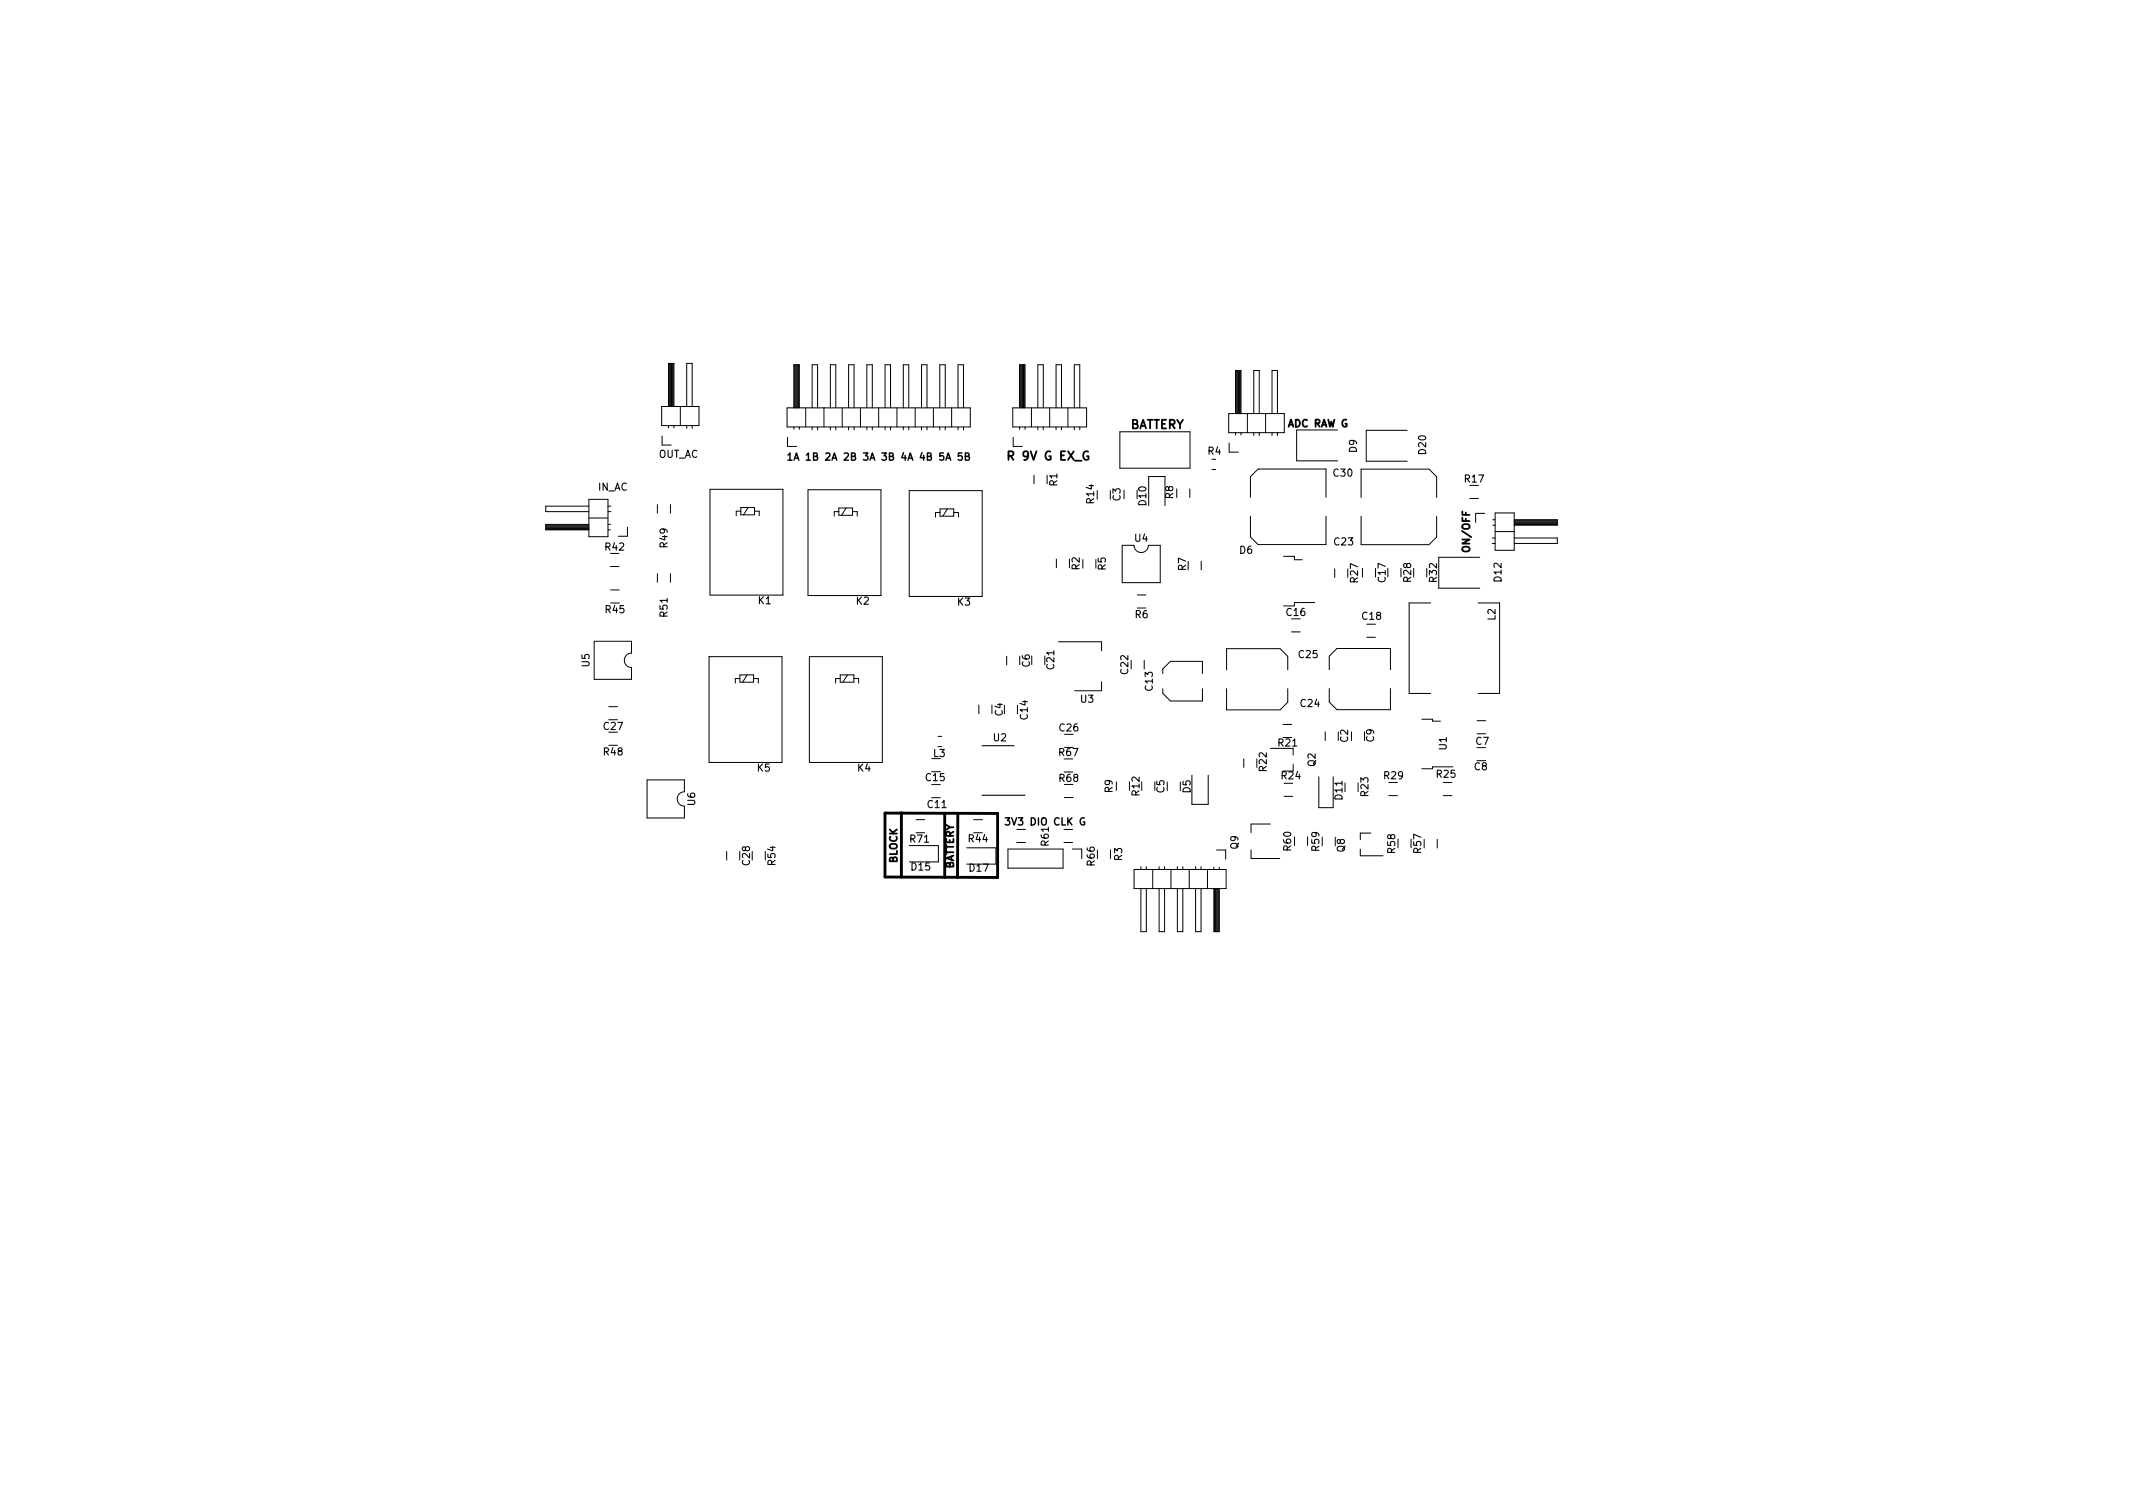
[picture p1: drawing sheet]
<svg xmlns="http://www.w3.org/2000/svg" width="297mm" height="210mm" viewBox="0 0 297 210" stroke-linecap="round" stroke-linejoin="round" font-family="sans-serif">
<defs><g id="words">
<g font-size="1.7">
<text x="157.2" y="59.7">BATTERY</text>
<text x="140.8" y="64.1">R 9V G EX_G</text>
</g>
<g font-size="1.4">
<text x="179.4" y="59.5">ADC RAW G</text>
<text x="91.6" y="63.7">OUT_AC</text>
<text x="111.7" y="64.1">1A 1B 2A 2B 3A 3B 4A 4B 5A 5B</text>
<text x="168.2" y="63.3">R4</text>
<text x="188.9" y="63" transform="rotate(-90 188.9 63)">D9</text>
<text x="198.6" y="63.2" transform="rotate(-90 198.6 63.2)">D20</text>
<text x="83.3" y="68.3">IN_AC</text>
<text x="147.2" y="67.7" transform="rotate(-90 147.2 67.7)">R1</text>
<text x="152.4" y="70.1" transform="rotate(-90 152.4 70.1)">R14</text>
<text x="156" y="69.7" transform="rotate(-90 156 69.7)">C3</text>
<text x="159.6" y="70.3" transform="rotate(-90 159.6 70.3)">D10</text>
<text x="163.4" y="69.4" transform="rotate(-90 163.4 69.4)">R8</text>
<text x="185.7" y="66.4">C30</text>
<text x="204" y="67.2">R17</text>
<text x="84.3" y="76.7">R42</text>
<text x="93" y="76.2" transform="rotate(-90 93 76.2)">R49</text>
<text x="158" y="75.4">U4</text>
<text x="172.6" y="77.1">D6</text>
<text x="185.8" y="75.9">C23</text>
<text x="204.7" y="76.7" transform="rotate(-90 204.7 76.7)">ON/OFF</text>
<text x="150.3" y="79.3" transform="rotate(-90 150.3 79.3)">R2</text>
<text x="154" y="79.4" transform="rotate(-90 154 79.4)">R5</text>
<text x="165.2" y="79.4" transform="rotate(-90 165.2 79.4)">R7</text>
<text x="189.1" y="81.1" transform="rotate(-90 189.1 81.1)">R27</text>
<text x="193" y="81" transform="rotate(-90 193 81)">C17</text>
<text x="196.5" y="81" transform="rotate(-90 196.5 81)">R28</text>
<text x="200.1" y="81" transform="rotate(-90 200.1 81)">R32</text>
<text x="209.1" y="81" transform="rotate(-90 209.1 81)">D12</text>
<text x="84.4" y="85.4">R45</text>
<text x="93" y="85.9" transform="rotate(-90 93 85.9)">R51</text>
<text x="105.6" y="84.1">K1</text>
<text x="119.3" y="84.2">K2</text>
<text x="133.3" y="84.3">K3</text>
<text x="158.1" y="86.1">R6</text>
<text x="179.2" y="85.8">C16</text>
<text x="189.7" y="86.3">C18</text>
<text x="208.2" y="86.4" transform="rotate(-90 208.2 86.4)">L2</text>
<text x="82.1" y="92.8" transform="rotate(-90 82.1 92.8)">U5</text>
<text x="143.4" y="92.9" transform="rotate(-90 143.4 92.9)">C6</text>
<text x="146.8" y="93.2" transform="rotate(-90 146.8 93.2)">C21</text>
<text x="157.1" y="93.8" transform="rotate(-90 157.1 93.8)">C22</text>
<text x="180.9" y="91.6">C25</text>
<text x="84.1" y="101.6">C27</text>
<text x="139.6" y="99.7" transform="rotate(-90 139.6 99.7)">C4</text>
<text x="143.1" y="100.1" transform="rotate(-90 143.1 100.1)">C14</text>
<text x="147.6" y="101.8">C26</text>
<text x="150.5" y="97.8">U3</text>
<text x="160.5" y="96.1" transform="rotate(-90 160.5 96.1)">C13</text>
<text x="181.1" y="98.4">C24</text>
<text x="84.1" y="105.2">R48</text>
<text x="105.5" y="107.4">K5</text>
<text x="119.4" y="107.4">K4</text>
<text x="130" y="105.4">L3</text>
<text x="138.4" y="103.2">U2</text>
<text x="147.5" y="105.3">R67</text>
<text x="176.4" y="107.4" transform="rotate(-90 176.4 107.4)">R22</text>
<text x="178" y="103.9">R21</text>
<text x="183.2" y="106.7" transform="rotate(-90 183.2 106.7)">Q2</text>
<text x="187.7" y="103.3" transform="rotate(-90 187.7 103.3)">C2</text>
<text x="191.3" y="103.3" transform="rotate(-90 191.3 103.3)">C9</text>
<text x="201.5" y="104.4" transform="rotate(-90 201.5 104.4)">U1</text>
<text x="205.3" y="107.3">C8</text>
<text x="205.5" y="103.7">C7</text>
<text x="96.8" y="112.1" transform="rotate(-90 96.8 112.1)">U6</text>
<text x="129" y="108.8">C15</text>
<text x="129.2" y="112.5">C11</text>
<text x="147.6" y="108.9">R68</text>
<text x="154.9" y="110.4" transform="rotate(-90 154.9 110.4)">R9</text>
<text x="158.7" y="110.7" transform="rotate(-90 158.7 110.7)">R12</text>
<text x="162.1" y="110.4" transform="rotate(-90 162.1 110.4)">C5</text>
<text x="165.8" y="110.4" transform="rotate(-90 165.8 110.4)">D5</text>
<text x="178.5" y="108.5">R24</text>
<text x="186.9" y="111.3" transform="rotate(-90 186.9 111.3)">D11</text>
<text x="190.6" y="110.8" transform="rotate(-90 190.6 110.8)">R23</text>
<text x="192.8" y="108.5">R29</text>
<text x="200.1" y="108.3">R25</text>
<text x="126.8" y="117.3">R71</text>
<text x="134.9" y="117.3">R44</text>
<text x="140.5" y="114.9">3V3 DIO CLK G</text>
<text x="146" y="117.7" transform="rotate(-90 146 117.7)">R61</text>
<text x="156.3" y="119.8" transform="rotate(-90 156.3 119.8)">R3</text>
<text x="172.4" y="118.2" transform="rotate(-90 172.4 118.2)">Q9</text>
<text x="179.8" y="118.4" transform="rotate(-90 179.8 118.4)">R60</text>
<text x="183.7" y="118.5" transform="rotate(-90 183.7 118.5)">R59</text>
<text x="187.3" y="118.6" transform="rotate(-90 187.3 118.6)">Q8</text>
<text x="194.3" y="118.8" transform="rotate(-90 194.3 118.8)">R58</text>
<text x="197.9" y="118.7" transform="rotate(-90 197.9 118.7)">R57</text>
<text x="104.4" y="120.4" transform="rotate(-90 104.4 120.4)">C28</text>
<text x="108" y="120.4" transform="rotate(-90 108 120.4)">R54</text>
<text x="124.9" y="120.2" transform="rotate(-90 124.9 120.2)">BLOCK</text>
<text x="126.9" y="121.2">D15</text>
<text x="132.8" y="121.1" transform="rotate(-90 132.8 121.1)">BATTERY</text>
<text x="135" y="121.4">D17</text>
<text x="152.4" y="120.5" transform="rotate(-90 152.4 120.5)">R66</text>
</g>
</g></defs>
<path d="M109.7 63.4l.3-.3v1M109.7 64.1h.6M110.6 64.1l.3-1 .3 1M110.7 63.8h.5M134 63.1h-.5l-.1 .4h.2h.3l.1 .1v.4l-.2 .1-.4-.1M134.4 63.5h.5l.1-.1-.1-.2-.5-.1v1h.4l.2-.1v-.3l-.2-.2M140 113.9h.6l-.3 .4 .3 .1v.4l-.2 .1-.4-.1M151 113.9a.47 .47 0 0 0-.6 .5 .47 .47 0 0 0 .6 .4v-.4h-.1" fill="none" stroke="#000" stroke-width=".2"/>
<path d="M123.2 113.2l15.7 .1v8.9l-15.7-.1zM125.5 113.2v8.9M131.6 113.3v8.9M133.4 113.3l-.1 8.9" fill="none" stroke="#000" stroke-width=".4"/>
<g fill="none" stroke="#000" stroke-width=".14">
<path d="M92.1 56.6h5.2v2.7h-5.2zM93.1 56.6v-6h.8v6M93.1 59.3v.3M93.2 50.6v6M93.3 50.6v6M93.4 50.6v6M93.5 50.6v6M93.6 50.6v6M93.8 50.6v6M93.9 59.3v.3M94.7 56.6v2.7M95.6 56.6v-6h.8v6"/>
<path d="M95.6 59.3v.4M96.4 59.3v.4M109.6 56.8h25.5v2.7h-25.5zM110.6 56.8v-6h.7v6M110.6 59.5v.3M110.6 50.8v6M110.7 50.8v6M110.9 50.8v6M111 50.8v6M111.1 50.8v6M111.2 50.8v6M111.3 59.5v.3"/>
<path d="M112.2 56.8v2.7M113.1 56.8v-6h.8v6M113.1 59.5v.3M113.9 59.5v.3M114.7 56.8v2.7M115.6 56.8v-6h.8v6M115.6 59.5v.3M116.4 59.5v.3M117.3 56.8v2.7M118.2 56.8v-6h.7v6M118.2 59.5v.3M118.9 59.5v.3"/>
<path d="M119.8 56.8v2.7M120.7 56.8v-6h.8v6M120.7 59.5v.3M121.5 59.5v.3M122.4 56.8v2.7M123.3 56.8v-6h.7v6M123.3 59.5v.3M124 59.5v.3M124.9 56.8v2.7M125.8 56.8v-6h.8v6M125.8 59.5v.3M126.6 59.5v.3"/>
<path d="M127.4 56.8v2.7M128.3 56.8v-6h.8v6M128.3 59.5v.3M129.1 59.5v.3M130 56.8v2.7M130.9 56.8v-6h.7v6M130.9 59.5v.3M131.6 59.5v.3M132.5 56.8v2.7M133.4 56.8v-6h.8v6M133.4 59.5v.3M134.2 59.5v.3"/>
<path d="M141 56.8h10.3v2.7h-10.3zM142 56.8v-6h.7v6M142 59.5v.3M142 50.8v6M142.2 50.8v6M142.3 50.8v6M142.4 50.8v6M142.5 50.8v6M142.6 50.8v6M142.7 59.5v.3M143.6 56.8v2.7M144.5 56.8v-6h.8v6"/>
<path d="M144.5 59.5v.3M145.3 59.5v.3M146.2 56.8v2.7M147.1 56.8v-6h.7v6M147.1 59.5v.3M147.8 59.5v.3M148.7 56.8v2.7M149.6 56.8v-6h.8v6M149.6 59.5v.3M150.4 59.5v.3M171.1 57.6h7.7v2.6h-7.7zM172.1 57.6v-6h.7v6"/>
<path d="M172.1 51.6v6M172.2 51.6v6M172.4 51.6v6M172.5 51.6v6M172.6 51.6v6M172.7 51.6v6M173.7 57.6v2.6M174.6 57.6v-6h.8v6M176.2 57.6v2.6M177.1 57.6v-6h.8v6M186.3 59.9h-5.7v4.3h5.7M196 59.9h-5.7v4.3h5.7"/>
<path d="M76 73.7h6M76 73.6h6M76 73.5h6M76 73.4h6M76 73.2h6M76 73.1h6M82 70.5h-6v.7h6M82 69.5h2.7v5.2h-2.7zM82 73h-6v.8h6M82 72.1h2.7M84.7 71.2h.4M84.7 73.8h.3"/>
<path d="M84.7 73h.3M84.7 70.5h.4M85 78.9h1.2M87.4 73.4v1.3h-1.3M91.5 70.3v1.2M91.5 79.9v1.2M92.2 60.7v1.3h1.3M93.4 70.3v1.2M93.4 79.9v1.2M98.9 68.1h10.1v14.8h-10.1zM103.2 71.2h-.7v.6M103.2 70.7h1.9v1h-1.9z"/>
<path d="M104.2 70.7l-.7 1M105.1 71.2h.6v.6M109.7 60.9v1.3h1.2M112.5 68.2h10.2v14.7h-10.2zM116.8 71.2h-.6v.7M116.8 70.7h1.9v1h-1.9zM117.8 70.7l-.6 1M118.7 71.2h.7v.7M126.6 68.3h10.2v14.8h-10.2zM130.9 71.4h-.6v.6M130.9 70.9h1.9v1h-1.9zM131.9 70.9l-.6 1"/>
<path d="M132.8 71.4h.7v.6M141.1 60.9v1.3h1.3M144 66.2v1.2M147.1 77.9v1.2M155.9 60.1h9.8v5.1h-9.8zM156.3 75.9h1.6a1 1 0 0 0 1 1 1 1 0 0 0 1-1h1.7v5.2h-5.3zM160 70.4v-4h2.2v4M165.7 68.1v1.2M167.3 78.2v1.2M168.8 64h.5M168.8 65.4h.5M171.2 61.7v1.3h1.2"/>
<path d="M172.1 60.2v.4M172.8 60.2v.4M174.1 71.9v2.9l1.1 1h9.5v-3.9M174.1 69.3v-2.9l1.1-1.1h9.5v4M174.6 60.2v.4M175.4 60.2v.4M177.1 60.2v.4M177.9 60.2v.4M178.8 77.5h1.5v.4h1.1M185.9 79.2v1.2M189.5 69.3v-4h9.5l1.1 1.1v2.9M189.5 71.9v3.9h9.5l1.1-1v-2.9"/>
<path d="M189.7 79.1v1.3M204.7 69.4h1.2M206.1 77.6h-5.7v4.3h5.7M206.8 71.5h-1.3v1.3M207.8 74.9h.4M207.8 75.7h.4M207.9 72.4h.3M207.9 73.1h.3M208.2 71.4h2.7v5.2h-2.7zM208.2 74h2.7M210.9 72.4h6v.7h-6M210.9 74.9h6v.8h-6"/>
<path d="M210.9 72.4h6M210.9 72.6h6M210.9 72.7h6M210.9 72.8h6M210.9 72.9h6M210.9 73h6M82.7 89.3h5.2v1.6a1 1 0 0 0-1 1 1 1 0 0 0 1 1v1.7h-5.2zM84.8 98.4h1.2M85 82.1h1.2M98.7 91.4h10.2v14.8h-10.2zM103 94.5h-.6v.6M103 94h1.9v1h-1.9z"/>
<path d="M104.1 94l-.7 1M104.9 94.5h.7v.6M112.7 91.4h10.2v14.8h-10.2zM117 94.5h-.6v.6M117 94h1.9v1h-1.9zM118 94l-.6 1M118.9 94.5h.7v.6M136.3 98.2v1.2M140.2 91.4v1.2M147.4 89.4h6v1.2M153.4 94.9v1.3h-3.8M158.4 82.8h1.2"/>
<path d="M159.3 91.9v1.3M161.9 93.8v-.6l1.1-1.1h4.4v1.7M161.9 95.9v.6l1.1 1.1h4.4v-1.7M170.8 93.3v-3h7.5l1 1.1v1.9M170.8 95.9v2.9h7.5l1-1v-1.9M179.9 88h1.2M183.1 83.9h-2.8v.5h-1.5M185.1 93.2v-1.8l1.1-1.1h7.4v2.9M185.1 95.9v1.9l1.1 1h7.4v-2.9M190.3 88.7h1.2M190.3 86.9h1.2M199.2 84h-3v12.6h3"/>
<path d="M205.8 84h3v12.6h-3M90.1 108.6h5.2v1.6a1 1 0 0 0-1 1 1 1 0 0 0 1 1v1.7h-5.2zM101.2 118.6v1.2M126.6 117.7h4.1v2.3h-4.1M127.6 114.1h1.2M130.6 102.5h.5M134.6 118.1h4.1v2.2h-4.1M135.6 114.1h1.2M140.4 118.2h7.6v2.7h-7.6zM141.6 117.3h1.2M141.6 115.5h1.2M148.2 117.3h1.2"/>
<path d="M148.2 115.5h1.2M148.2 111.1h1.2M149.3 118.2h1.3v1.4M154.6 118.4v1.2M155.5 108.9v1.2M166 107.9v4.1h2.3v-4.1M169.4 118.4h1.3v1.2M173.2 105.7v1.2M174.2 118.3v1.2h4M176.9 114.7h-2.7v1.2M176.9 104.2h3.2v.9M178.7 100.9h1.2"/>
<path d="M178.8 109.1h1.2M178.8 110.9h1.2M180.1 106.4v1M182.1 116.5v1.2M183.7 108.2v4.3h2v-4.3M184.5 101.9v1.2M189.4 118.2v1h3.2M190.9 116h-1.5v.9M193.4 110.8h1.2M198 100.1h1.5v.3h1.1M200.1 116.9v1.2M201 109h1.2"/>
<path d="M201 110.8h1.2M202.3 106.8h-2.8v.2h-1.5M205.7 100.4h1.2M205.7 102.2h1.2M157.9 121.1h12.8v2.6h-12.8zM158.9 123.7v6h.7v-6M158.9 120.7v.4M159.6 120.7v.4M160.5 121.1v2.6M161.4 123.7v6h.8v-6M161.4 120.7v.4M162.2 120.7v.4"/>
<path d="M163.1 121.1v2.6M164 123.7v6h.7v-6M164 120.7v.4M164.7 120.7v.4M165.6 121.1v2.6M166.5 123.7v6h.8v-6M166.5 120.7v.4M167.3 120.7v.4M168.1 121.1v2.6M169 123.7v6h.8v-6M169 120.7v.4M169.1 123.7v6"/>
<path d="M169.3 123.7v6M169.4 123.7v6M169.5 123.7v6M169.6 123.7v6M169.7 123.7v6M169.8 120.7v.4"/>
</g>
<path d="M136.8 103.8h4.4M136.8 110.7h5.9" fill="none" stroke="#000" stroke-width=".15"/>
<use href="#words"/>
</svg>
